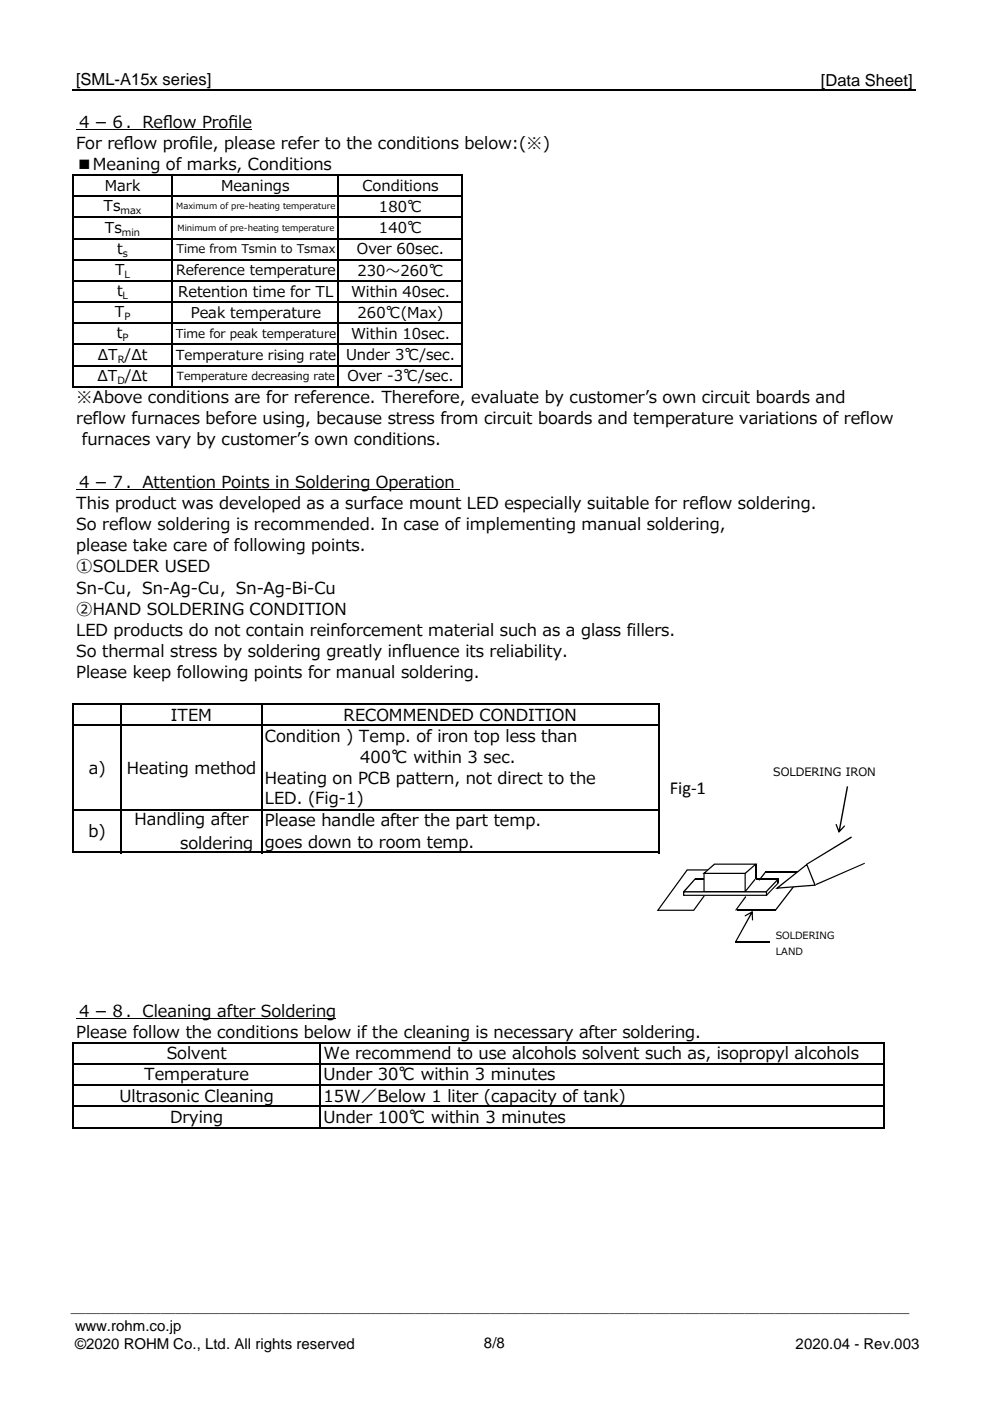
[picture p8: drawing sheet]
<svg xmlns="http://www.w3.org/2000/svg" width="210mm" height="297mm" viewBox="0 0 210 297" stroke-linecap="round" stroke-linejoin="round" font-family="sans-serif">
<defs><g id="words">
<text font-size="3.9" x="142" y="168.4">Fig-1</text>
<g font-size="3.5">
<text x="16.1" y="18">[SML-A15x series]</text>
<text x="174" y="18.2">[Data Sheet]</text>
<text x="16.2" y="27.1">４－６．Ref</text>
<text x="34.6" y="27.1">low Prof</text>
<text x="48.4" y="27.1">ile</text>
<text x="16.2" y="31.6">For ref</text>
<text x="26.2" y="31.6">low prof</text>
<text x="40.1" y="31.6">ile, please refer to the conditions below:(※)</text>
<text x="16.2" y="36.1">■Meaning of marks, Conditions</text>
<text x="16.2" y="85.5">※Above conditions are for reference. Therefore, evaluate by customer’s own circuit boards and</text>
<text x="16.2" y="90">reflow furnaces before using, because stress from circuit boards and temperature variations of reflow</text>
<text x="17.4" y="94.4">furnaces vary by customer’s own conditions.</text>
<text x="16.2" y="103.4">４－７．Attention Points in Soldering Operation</text>
<text x="16.2" y="107.9">This product was developed as a surface mount LED especially suitable for reflow soldering.</text>
<text x="16.2" y="112.4">So reflow soldering is recommended. In case of implementing manual soldering,</text>
<text x="16.2" y="116.9">please take care of following points.</text>
<text x="16.2" y="121.4">①SOLDER USED</text>
<text x="16.2" y="125.9">Sn-Cu，Sn-Ag-Cu，Sn-Ag-Bi-Cu</text>
<text x="16.2" y="130.3">②HAND SOLDERING CONDITION</text>
<text x="16.2" y="134.8">LED products do not contain reinforcement material such as a glass fillers.</text>
<text x="16.2" y="139.3">So thermal stress by soldering greatly influence its reliability.</text>
<text x="16.2" y="143.8">Please keep following points for manual soldering.</text>
<text x="36.2" y="152.8">ITEM</text>
<text x="72.9" y="152.8">RECOMMENDED CONDITION</text>
<text x="56.2" y="157.3">Condition ) Temp. of iron top less than</text>
<text x="76.3" y="161.8">400℃ within 3 sec.</text>
<text x="18.8" y="164">a)</text>
<text x="26.9" y="164">Heating method</text>
<text x="56.2" y="166.2">Heating on PCB pattern, not direct to the</text>
<text x="56.2" y="170.4">LED. (Fig-1)</text>
<text x="18.8" y="177.5">b)</text>
<text x="28.5" y="175">Handling after</text>
<text x="38.2" y="180">soldering</text>
<text x="56.2" y="175.2">Please handle after the part temp.</text>
<text x="56.2" y="179.7">goes down to room temp.</text>
<text x="16.2" y="215.6">４－８．Cleaning after Soldering</text>
<text x="16.2" y="220.1">Please follow the conditions below if the cleaning is necessary after soldering.</text>
<text x="35.3" y="224.6">Solvent</text>
<text x="68.6" y="224.6">We recommend to use alcohols solvent such as, isopropyl alcohols</text>
<text x="25.3" y="233.6">Ultrasonic Cleaning</text>
<text x="30.6" y="229.1">Temperature</text>
<text x="68.6" y="229.1">Under 30℃ within 3 minutes</text>
<text x="68.6" y="233.6">15W／Below 1 liter (capacity of tank)</text>
<text x="36.1" y="238">Drying</text>
<text x="68.6" y="238">Under 100℃ within 3 minutes</text>
</g>
<g font-size="3.2">
<text x="22.2" y="40.5">Mark</text>
<text x="46.9" y="40.5">Meanings</text>
<text x="76.9" y="40.5">Conditions</text>
<text x="22" y="44.8">Ts</text>
<text x="80.3" y="45">180℃</text>
<text x="22.2" y="49.3">Ts</text>
<text x="24.8" y="53.8">t</text>
<text x="75.7" y="53.9">Over 60sec.</text>
<text x="80.3" y="49.4">140℃</text>
<text x="24.4" y="58.3">T</text>
<text x="75.8" y="58.4">230〜260℃</text>
<text x="24.8" y="62.8">t</text>
<text x="37.8" y="62.9">Retention time for TL</text>
<text x="74.4" y="62.9">Within 40sec.</text>
<text x="24.3" y="67.3">T</text>
<text x="24.8" y="71.8">t</text>
<text x="40.4" y="67.4">Peak temperature</text>
<text x="74.4" y="71.9">Within 10sec.</text>
<text x="75.8" y="67.4">260℃(Max)</text>
<text x="20.7" y="76.2">ΔT /Δt</text>
<text x="73.4" y="76.4">Under 3℃/sec.</text>
<text x="20.7" y="80.7">ΔT /Δt</text>
<text x="73.7" y="80.9">Over -3℃/sec.</text>
<text x="15" y="278.2">＿＿＿＿＿＿＿＿＿＿＿＿＿＿＿＿＿＿＿＿＿＿＿＿＿＿＿＿＿＿＿＿＿＿＿＿＿＿＿＿＿＿＿＿＿＿＿＿＿＿＿＿＿＿＿＿</text>
<text x="15.9" y="282.2">www.rohm.co.jp</text>
<text x="15.9" y="286.1">©2020 ROHM Co., Ltd. All rights reserved</text>
<text x="102.6" y="285.7">8/8</text>
<text x="168.7" y="286.1">2020.04 - Rev.003</text>
</g>
<text font-size="3" x="37.3" y="58.3">Reference temperature</text>
<text font-size="2.9" x="37.3" y="76.2">Temperature rising rate</text>
<text font-size="2.6" x="37.3" y="71.6">Time for peak temperature</text>
<g font-size="2.5">
<text x="37.4" y="53.6">Time from Tsmin to Tsmax</text>
<text x="164" y="164.5">SOLDERING IRON</text>
</g>
<text font-size="2.4" x="37.5" y="80.5">Temperature decreasing rate</text>
<g font-size="2.1">
<text x="25.6" y="45.5">max</text>
<text x="25.8" y="50">min</text>
<text x="26" y="54.4">s</text>
<text x="26.4" y="58.9">L</text>
<text x="26" y="63.4">L</text>
<text x="26.4" y="67.9">P</text>
<text x="25" y="76.9">R</text>
<text x="26" y="72.4">P</text>
<text x="24.9" y="81.4">D</text>
<text x="164.5" y="199">SOLDERING</text>
<text x="164.5" y="202.5">LAND</text>
</g>
<g font-size="1.8">
<text x="37.4" y="44.4">Maximum of pre-heating temperature</text>
<text x="37.6" y="48.9">Minimum of pre-heating temperature</text>
</g>
</g></defs>
<path d="M16.2 27.6h37.2M16.2 103.8h81.4M16.2 216h55.1" fill="none" stroke="#000" stroke-width=".21"/>
<g fill="none" stroke="#000" stroke-width=".34">
<path d="M15.5 19.2h178.7M15.5 37v45.2M15.6 37.1h82.6M36.4 37.3v44.9M71.8 37.3v44.9M98 37.3v44.9M15.6 41.6h82.6M15.6 46.1h82.6M15.6 50.6h82.6M15.6 55.1h82.6M15.6 59.6h82.6M15.6 64h82.6"/>
<path d="M15.6 68.5h82.6M15.6 73h82.6M15.6 77.5h82.6M15.6 82h82.6M15.5 149.1v31.8M15.6 149.3h124.2M15.6 153.8h124.2M25.7 149.5v31.4M55.5 149.5v31.4M139.7 149.5v31.4M15.6 171.7h124.2M15.6 180.7h124.2"/>
<path d="M15.5 220.9v18.3M15.6 221.1h171.9M15.6 225.6h171.9M15.6 230.1h171.9M15.6 234.6h171.9M15.6 239.1h171.9M67.9 221.3v17.9M187.4 221.3v17.9"/>
</g>
<path d="M179.5 166.7l-1.7 9.7h.3l1.7-9.6zM177.2 174.8l.6 1.8 1.3-1.5-.2-.1-1.1 1.3h.2l-.6-1.5z" fill="#000"/>
<path d="M145.7 184.4h7.6l-6.2 8.6h-7.6z" fill="#fff"/>
<g fill="#000">
<path d="M158 190l.2 .2-2.1 2.9-.2-.1zM162.2 184.8l.2 .2-1.4 1.7-.2-.1zM170.5 184.8l.2 .2-6.2 8.1-.2-.2zM171 183.1l9.5-5.8 .1 .3-9.5 5.7zM173 187.4l10.3-4.5 .1 .2-10.3 4.6z"/>
<path d="M145.6 184.3h7.9l-6.3 8.8h-8zM145.7 184.6l.1-.1-6.2 8.6-.1-.2h7.6h-.1l6.2-8.5 .1 .2z"/>
</g>
<path d="M156.3 193h8.1M162.3 184.9h8.2" fill="none" stroke="#000" stroke-width=".25"/>
<path d="M164.8 188.3l6.3-5 1.7 4.4z" fill="#fff"/>
<g fill="#000">
<path d="M159.3 193.3l-3.5 6.4 .2 .1 3.6-6.4zM157.9 194.1v.1l.2 .1 1.4-.8-.2-.1 .1 1.6 .2 .1v-2z"/>
<path d="M164.3 188.5l6.8-5.4 1.9 4.7zM164.8 188.2l8-.7-.1 .2-1.8-4.4 .3 .1-6.4 5z"/>
</g>
<path d="M155.9 199.7h7.3" fill="none" stroke="#000" stroke-width=".25"/>
<path d="M149.3 185.2h8.7v3.9h-8.7z" fill-rule="evenodd" fill="#fff"/>
<path d="M149.1 185h9v4.2h-9zM149.3 185.3l.1-.1v3.9l-.1-.2h8.7l-.1 .2v-3.9l.1 .1z" fill="#000"/>
<path d="M149.3 185.2l2.2-2h8.7l-2.2 2z" fill="#fff"/>
<g fill="#000">
<path d="M160 186.3l.2 .2-2.1 2.6-.2-.1z"/>
<path d="M148.9 185.3l2.5-2.2h9.2l-2.5 2.2zM149.3 185h8.7l2.1-1.9 .1 .2h-8.7l-2.1 2z"/>
</g>
<path d="M160.2 183.2v3.1" fill="none" stroke="#000" stroke-width=".3"/>
<path d="M144.9 189.1h17.6v.7h-17.6z" fill-rule="evenodd" fill="#fff"/>
<g fill="#000">
<path d="M147.3 186.2l.2 .2-2.4 2.8-.2-.2zM165 186.2l.1 .2-2.5 2.7-.2-.2zM165 187.1l.1 .1-2.5 2.7-.2-.2z"/>
<path d="M144.8 188.9h17.8v1h-17.8zM144.9 189.2l.2-.1v.7l-.2-.1h17.6l-.1 .1v-.7l.1 .1z"/>
</g>
<g fill="#000">
<path d="M147.4 186.2h1.9v.2h-1.9z" fill-rule="evenodd"/>
<path d="M164.9 186.3h.3v.9h-.3z" fill-rule="evenodd"/>
</g>
<path d="M160.3 186.3h4.7" fill="none" stroke="#000" stroke-width=".25"/>
<use href="#words"/>
</svg>
